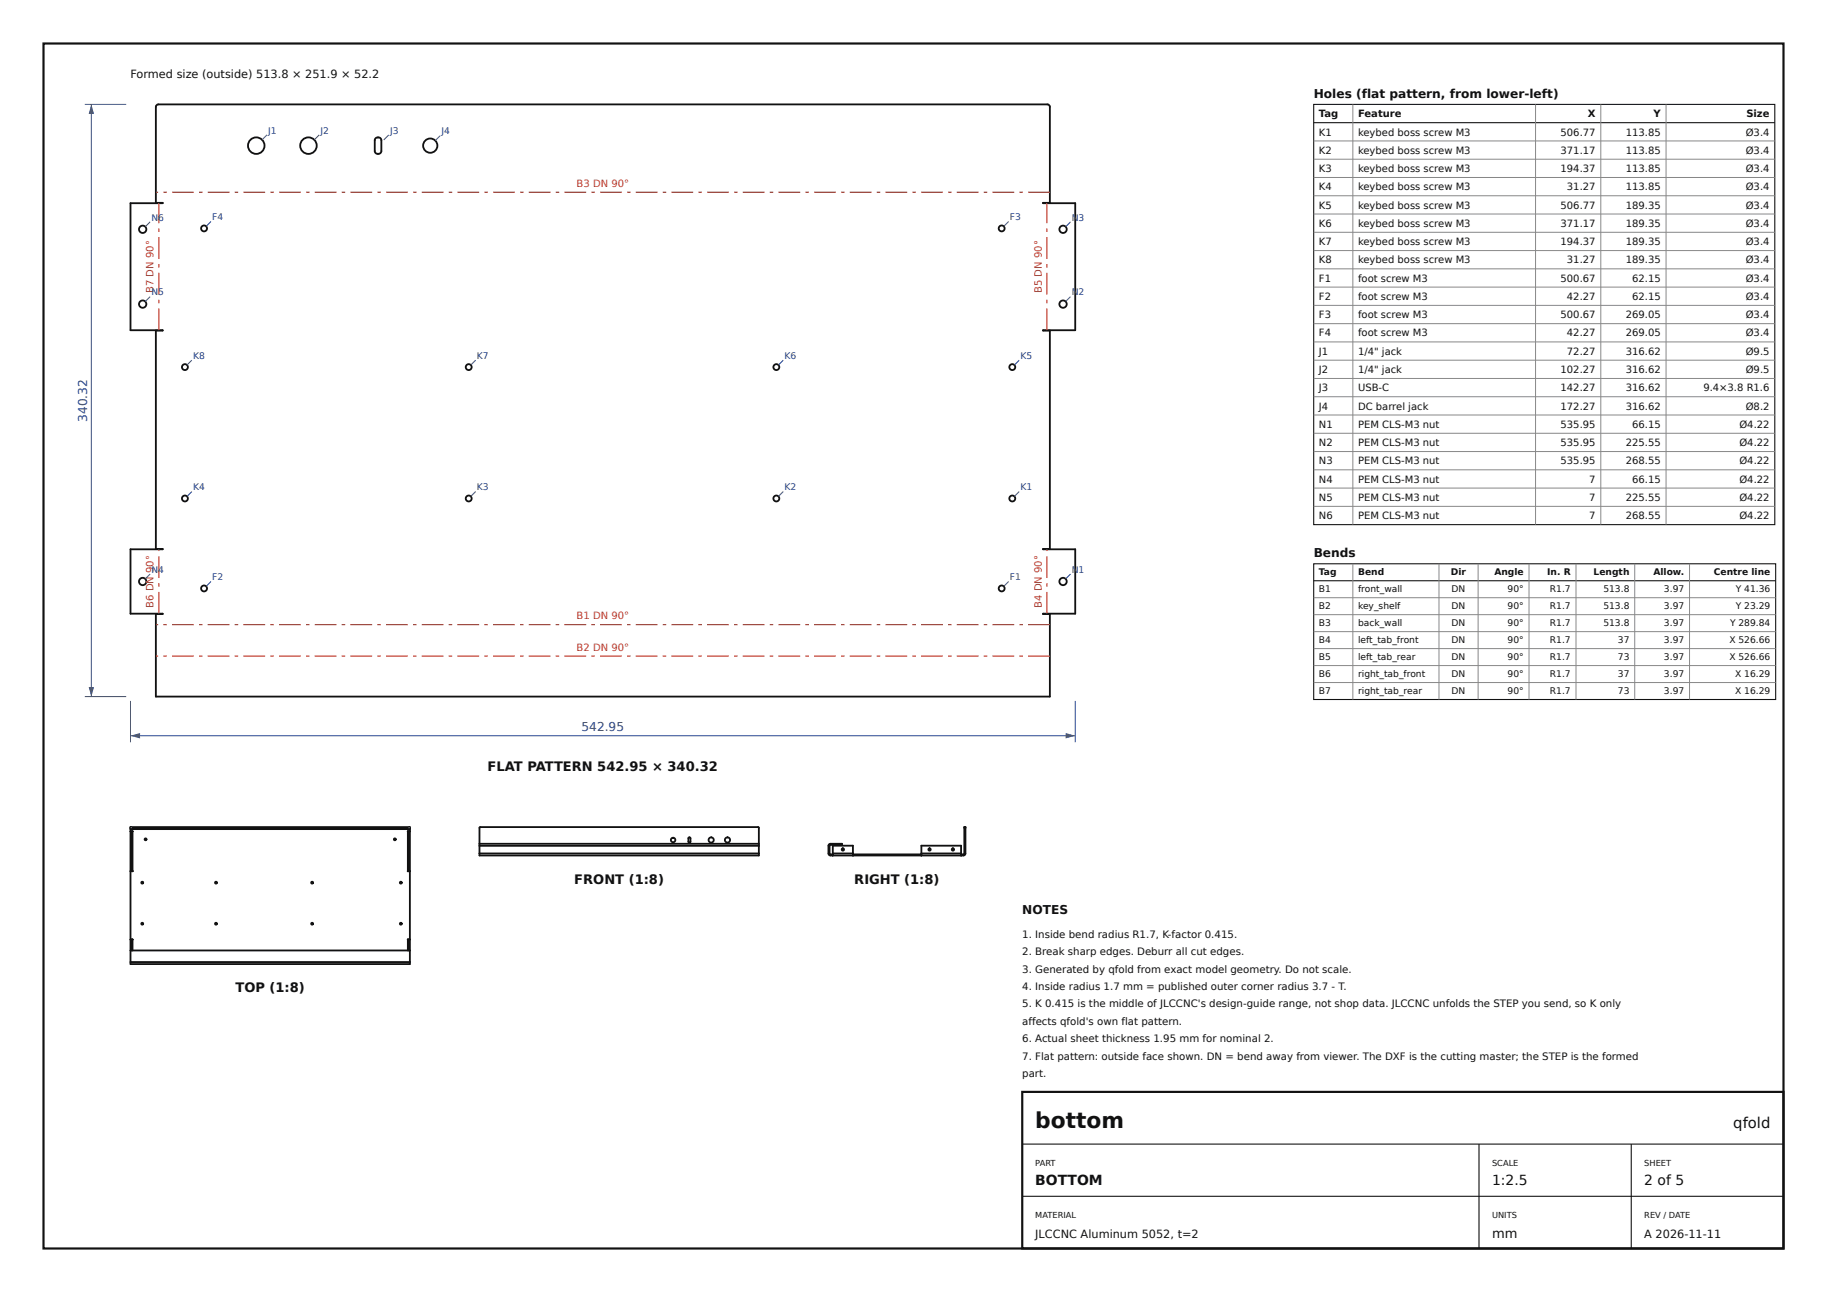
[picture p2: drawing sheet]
<svg xmlns="http://www.w3.org/2000/svg" width="420mm" height="297mm" viewBox="0 0 420 297" stroke-linecap="round" stroke-linejoin="round" font-family="sans-serif">
<defs><g id="words">
<text font-size="5" fill="#111" x="238" y="259.4">bottom</text>
<text font-size="3.4" fill="#111" x="398.5" y="259.4">qfold</text>
<g font-size="3.2" fill="#111">
<text x="238" y="272.5">BOTTOM</text>
<text x="343" y="272.5">1:2.5</text>
<text x="378" y="272.5">2 of 5</text>
</g>
<g font-size="3" fill="#111">
<text x="112.1" y="177.1">FLAT PATTERN 542.95 × 340.32</text>
<text x="132" y="203.2">FRONT (1:8)</text>
<text x="196.4" y="203.2">RIGHT (1:8)</text>
<text x="54.1" y="228.1">TOP (1:8)</text>
<text x="343" y="284.5">mm</text>
</g>
<g font-size="2.8" fill="#111">
<text x="302" y="22.5">Holes (flat pattern, from lower-left)</text>
<text x="302" y="128.1">Bends</text>
<text x="235" y="210">NOTES</text>
</g>
<g font-size="2.8" fill="#1d3f8f">
<text x="20" y="97" transform="rotate(-90 20 97)">340.32</text>
<text x="133.7" y="168.1">542.95</text>
</g>
<g font-size="2.6" fill="#111">
<text x="30" y="18">Formed size (outside) 513.8 × 251.9 × 52.2</text>
<text x="238" y="284.5">JLCCNC Aluminum 5052, t=2</text>
<text x="378" y="284.5">A 2026-11-11</text>
</g>
<g font-size="2.3" fill="#111">
<text x="303.2" y="27">Tag</text>
<text x="312.2" y="27">Feature</text>
<text x="365" y="27">X</text>
<text x="380.1" y="27">Y</text>
<text x="401.5" y="27">Size</text>
<text x="303.2" y="31.1">K1</text>
<text x="303.2" y="35.3">K2</text>
<text x="312.2" y="31.1">keybed boss screw M3</text>
<text x="312.2" y="35.3">keybed boss screw M3</text>
<text x="358.8" y="31.1">506.77</text>
<text x="358.8" y="35.3">371.17</text>
<text x="373.8" y="31.1">113.85</text>
<text x="373.8" y="35.3">113.85</text>
<text x="401.3" y="31.1">Ø3.4</text>
<text x="401.3" y="35.3">Ø3.4</text>
<text x="303.2" y="39.5">K3</text>
<text x="312.2" y="39.5">keybed boss screw M3</text>
<text x="358.8" y="39.5">194.37</text>
<text x="373.8" y="39.5">113.85</text>
<text x="401.3" y="39.5">Ø3.4</text>
<text x="303.2" y="43.8">K4</text>
<text x="303.2" y="48">K5</text>
<text x="312.2" y="43.8">keybed boss screw M3</text>
<text x="312.2" y="48">keybed boss screw M3</text>
<text x="358.8" y="48">506.77</text>
<text x="360.2" y="43.8">31.27</text>
<text x="373.8" y="43.8">113.85</text>
<text x="373.8" y="48">189.35</text>
<text x="401.3" y="43.8">Ø3.4</text>
<text x="401.3" y="48">Ø3.4</text>
<text x="303.2" y="52.2">K6</text>
<text x="312.2" y="52.2">keybed boss screw M3</text>
<text x="358.8" y="52.2">371.17</text>
<text x="373.8" y="52.2">189.35</text>
<text x="401.3" y="52.2">Ø3.4</text>
<text x="303.2" y="56.3">K7</text>
<text x="312.2" y="56.3">keybed boss screw M3</text>
<text x="358.8" y="56.3">194.37</text>
<text x="373.8" y="56.3">189.35</text>
<text x="401.3" y="56.3">Ø3.4</text>
<text x="303.2" y="60.5">K8</text>
<text x="303.2" y="64.8">F1</text>
<text x="312.2" y="60.5">keybed boss screw M3</text>
<text x="312.2" y="64.8">foot screw M3</text>
<text x="358.8" y="64.8">500.67</text>
<text x="360.2" y="60.5">31.27</text>
<text x="373.8" y="60.5">189.35</text>
<text x="375.2" y="64.8">62.15</text>
<text x="401.3" y="60.5">Ø3.4</text>
<text x="401.3" y="64.8">Ø3.4</text>
<text x="303.2" y="69">F2</text>
<text x="312.2" y="69">foot screw M3</text>
<text x="360.2" y="69">42.27</text>
<text x="375.2" y="69">62.15</text>
<text x="401.3" y="69">Ø3.4</text>
<text x="303.2" y="73.2">F3</text>
<text x="303.2" y="77.3">F4</text>
<text x="312.2" y="73.2">foot screw M3</text>
<text x="312.2" y="77.3">foot screw M3</text>
<text x="358.8" y="73.2">500.67</text>
<text x="360.2" y="77.3">42.27</text>
<text x="373.8" y="73.2">269.05</text>
<text x="373.8" y="77.3">269.05</text>
<text x="401.3" y="73.2">Ø3.4</text>
<text x="401.3" y="77.3">Ø3.4</text>
<text x="303.2" y="81.5">J1</text>
<text x="312.2" y="81.5">1/4&quot; jack</text>
<text x="360.2" y="81.5">72.27</text>
<text x="373.8" y="81.5">316.62</text>
<text x="401.3" y="81.5">Ø9.5</text>
<text x="303.2" y="85.7">J2</text>
<text x="303.2" y="90">J3</text>
<text x="312.2" y="85.7">1/4&quot; jack</text>
<text x="312.2" y="90">USB-C</text>
<text x="358.8" y="85.7">102.27</text>
<text x="358.8" y="90">142.27</text>
<text x="373.8" y="85.7">316.62</text>
<text x="373.8" y="90">316.62</text>
<text x="391.6" y="90">9.4×3.8 R1.6</text>
<text x="401.3" y="85.7">Ø9.5</text>
<text x="303.2" y="94.2">J4</text>
<text x="312.2" y="94.2">DC barrel jack</text>
<text x="358.8" y="94.2">172.27</text>
<text x="373.8" y="94.2">316.62</text>
<text x="401.3" y="94.2">Ø8.2</text>
<text x="303.2" y="98.3">N1</text>
<text x="312.2" y="98.3">PEM CLS-M3 nut</text>
<text x="358.8" y="98.3">535.95</text>
<text x="375.2" y="98.3">66.15</text>
<text x="399.9" y="98.3">Ø4.22</text>
<text x="303.2" y="102.5">N2</text>
<text x="303.2" y="106.7">N3</text>
<text x="312.2" y="102.5">PEM CLS-M3 nut</text>
<text x="312.2" y="106.7">PEM CLS-M3 nut</text>
<text x="358.8" y="102.5">535.95</text>
<text x="358.8" y="106.7">535.95</text>
<text x="373.8" y="102.5">225.55</text>
<text x="373.8" y="106.7">268.55</text>
<text x="399.9" y="102.5">Ø4.22</text>
<text x="399.9" y="106.7">Ø4.22</text>
<text x="303.2" y="111">N4</text>
<text x="312.2" y="111">PEM CLS-M3 nut</text>
<text x="365.3" y="111">7</text>
<text x="375.2" y="111">66.15</text>
<text x="399.9" y="111">Ø4.22</text>
<text x="303.2" y="115.2">N5</text>
<text x="303.2" y="119.3">N6</text>
<text x="312.2" y="115.2">PEM CLS-M3 nut</text>
<text x="312.2" y="119.3">PEM CLS-M3 nut</text>
<text x="365.3" y="115.2">7</text>
<text x="365.3" y="119.3">7</text>
<text x="373.8" y="115.2">225.55</text>
<text x="373.8" y="119.3">268.55</text>
<text x="399.9" y="115.2">Ø4.22</text>
<text x="399.9" y="119.3">Ø4.22</text>
<text x="235" y="215.6">1. Inside bend radius R1.7, K-factor 0.415.</text>
<text x="235" y="219.6">2. Break sharp edges. Deburr all cut edges.</text>
<text x="235" y="223.6">3. Generated by qfold from exact model geometry. Do not scale.</text>
<text x="235" y="227.6">4. Inside radius 1.7 mm = published outer corner radius 3.7 - T.</text>
<text x="235" y="231.6">5. K 0.415 is the middle of JLCCNC's design-guide range, not shop data. JLCCNC unfolds the STEP you send, so K only</text>
<text x="235" y="235.6">affects qfold's own flat pattern.</text>
<text x="235" y="239.6">6. Actual sheet thickness 1.95 mm for nominal 2.</text>
<text x="235" y="243.6">7. Flat pattern: outside face shown. DN = bend away from viewer. The DXF is the cutting master; the STEP is the formed</text>
<text x="235" y="247.6">part.</text>
</g>
<g font-size="2.3" fill="#c0392b">
<text x="132.6" y="43">B3 DN 90°</text>
<text x="35.3" y="67.3" transform="rotate(-90 35.3 67.3)">B7 DN 90°</text>
<text x="239.5" y="67.3" transform="rotate(-90 239.5 67.3)">B5 DN 90°</text>
<text x="35.3" y="139.7" transform="rotate(-90 35.3 139.7)">B6 DN 90°</text>
<text x="132.6" y="142.4">B1 DN 90°</text>
<text x="239.5" y="139.7" transform="rotate(-90 239.5 139.7)">B4 DN 90°</text>
<text x="132.6" y="149.6">B2 DN 90°</text>
</g>
<g font-size="2.1" fill="#1d3f8f">
<text x="61.7" y="30.7">J1</text>
<text x="73.7" y="30.7">J2</text>
<text x="89.7" y="30.7">J3</text>
<text x="101.5" y="30.9">J4</text>
<text x="34.8" y="50.7">N6</text>
<text x="48.8" y="50.6">F4</text>
<text x="232.2" y="50.6">F3</text>
<text x="246.4" y="50.7">N3</text>
<text x="34.8" y="67.9">N5</text>
<text x="246.4" y="67.9">N2</text>
<text x="44.4" y="82.5">K8</text>
<text x="109.6" y="82.5">K7</text>
<text x="180.4" y="82.5">K6</text>
<text x="234.6" y="82.5">K5</text>
<text x="44.4" y="112.7">K4</text>
<text x="109.6" y="112.7">K3</text>
<text x="180.4" y="112.7">K2</text>
<text x="234.6" y="112.7">K1</text>
<text x="34.8" y="131.7">N4</text>
<text x="246.4" y="131.7">N1</text>
<text x="48.8" y="133.4">F2</text>
<text x="232.2" y="133.4">F1</text>
</g>
<g font-size="2.1" fill="#111">
<text x="303.2" y="132.3">Tag</text>
<text x="303.2" y="136.1">B1</text>
<text x="312.2" y="132.3">Bend</text>
<text x="312.2" y="136.1">front_wall</text>
<text x="333.6" y="132.3">Dir</text>
<text x="333.7" y="136.1">DN</text>
<text x="343.5" y="132.3">Angle</text>
<text x="346.6" y="136.1">90°</text>
<text x="355.7" y="132.3">In. R</text>
<text x="356.3" y="136.1">R1.7</text>
<text x="366.3" y="132.3">Length</text>
<text x="368.6" y="136.1">513.8</text>
<text x="380.1" y="132.3">Allow.</text>
<text x="382.5" y="136.1">3.97</text>
<text x="394" y="132.3">Centre line</text>
<text x="399" y="136.1">Y 41.36</text>
<text x="303.2" y="140">B2</text>
<text x="303.2" y="143.9">B3</text>
<text x="312.2" y="140">key_shelf</text>
<text x="312.2" y="143.9">back_wall</text>
<text x="333.7" y="140">DN</text>
<text x="333.7" y="143.9">DN</text>
<text x="346.6" y="140">90°</text>
<text x="346.6" y="143.9">90°</text>
<text x="356.3" y="140">R1.7</text>
<text x="356.3" y="143.9">R1.7</text>
<text x="368.6" y="140">513.8</text>
<text x="368.6" y="143.9">513.8</text>
<text x="382.5" y="140">3.97</text>
<text x="382.5" y="143.9">3.97</text>
<text x="397.7" y="143.9">Y 289.84</text>
<text x="399" y="140">Y 23.29</text>
<text x="303.2" y="147.8">B4</text>
<text x="312.2" y="147.8">left_tab_front</text>
<text x="333.7" y="147.8">DN</text>
<text x="346.6" y="147.8">90°</text>
<text x="356.3" y="147.8">R1.7</text>
<text x="371.9" y="147.8">37</text>
<text x="382.5" y="147.8">3.97</text>
<text x="397.6" y="147.8">X 526.66</text>
<text x="303.2" y="151.8">B5</text>
<text x="303.2" y="155.7">B6</text>
<text x="312.2" y="151.8">left_tab_rear</text>
<text x="312.2" y="155.7">right_tab_front</text>
<text x="333.7" y="151.8">DN</text>
<text x="333.7" y="155.7">DN</text>
<text x="346.6" y="151.8">90°</text>
<text x="346.6" y="155.7">90°</text>
<text x="356.3" y="151.8">R1.7</text>
<text x="356.3" y="155.7">R1.7</text>
<text x="371.9" y="151.8">73</text>
<text x="371.9" y="155.7">37</text>
<text x="382.5" y="151.8">3.97</text>
<text x="382.5" y="155.7">3.97</text>
<text x="397.6" y="151.8">X 526.66</text>
<text x="398.9" y="155.7">X 16.29</text>
<text x="303.2" y="159.6">B7</text>
<text x="312.2" y="159.6">right_tab_rear</text>
<text x="333.7" y="159.6">DN</text>
<text x="346.6" y="159.6">90°</text>
<text x="356.3" y="159.6">R1.7</text>
<text x="371.9" y="159.6">73</text>
<text x="382.5" y="159.6">3.97</text>
<text x="398.9" y="159.6">X 16.29</text>
</g>
<g font-size="1.9" fill="#111">
<text x="238" y="268">PART</text>
<text x="343" y="268">SCALE</text>
<text x="378" y="268">SHEET</text>
<text x="238" y="280">MATERIAL</text>
<text x="343" y="280">UNITS</text>
<text x="378" y="280">REV / DATE</text>
</g>
</g></defs>
<path d="M10 10h400v277h-400zM235 251h175v36h-175z" fill="none" stroke="#111" stroke-width=".5"/>
<path d="M235 263h175M235 275h175M340 263v24M375 263v24" fill="none" stroke="#111" stroke-width=".25"/>
<g fill="none" stroke="#111" stroke-width=".42">
<path d="M35.9 24.3l.5-.3 204.7 .1 .2 .5v22l-1.5 .1h7.4v29.2h-7.4l1.5 .1v50.2l-1.5 .1h7.4v14.8h-7.4h1.5v19h-205.5v-19h1.6h-7.4v-14.8h7.4l-1.6-.1v-50.2l1.6-.1h-7.4v-29.2h7.4l-1.6-.1zM86.3 31.8l.7-.2a.64 .64 0 0 1 .7 .6v2.5a.77 .77 0 0 1-.8 .7 .77 .77 0 0 1-.8-.7v-2.5z"/>
<circle cx="58.9" cy="33.5" r="1.9"/>
<circle cx="70.9" cy="33.5" r="1.9"/>
<circle cx="98.9" cy="33.5" r="1.64"/>
<circle cx="32.8" cy="52.7" r=".84"/>
<circle cx="46.9" cy="52.5" r=".68"/>
<circle cx="230.3" cy="52.5" r=".68"/>
<circle cx="244.4" cy="52.7" r=".84"/>
<circle cx="32.8" cy="69.9" r=".84"/>
<circle cx="244.4" cy="69.9" r=".84"/>
<circle cx="42.5" cy="84.4" r=".68"/>
<circle cx="107.7" cy="84.4" r=".68"/>
<circle cx="178.5" cy="84.4" r=".68"/>
<circle cx="232.7" cy="84.4" r=".68"/>
<circle cx="42.5" cy="114.6" r=".68"/>
<circle cx="107.7" cy="114.6" r=".68"/>
<circle cx="178.5" cy="114.6" r=".68"/>
<circle cx="232.7" cy="114.6" r=".68"/>
<circle cx="32.8" cy="133.7" r=".84"/>
<circle cx="46.9" cy="135.3" r=".68"/>
<circle cx="230.3" cy="135.3" r=".68"/>
<circle cx="244.4" cy="133.7" r=".84"/>
</g>
<path d="M241.3 44.2h-205.5M36.5 75.9v-29.2M240.7 75.9v-29.2M36.5 141.1v-14.8M240.7 141.1v-14.8M241.3 143.6h-205.5M241.3 150.8h-205.5" fill="none" stroke="#c0392b" stroke-width=".28" stroke-dasharray="5 1.2 .8 1.2" stroke-linecap="butt"/>
<path d="M30 161.1v9.5M30 169.1h217.2M247.2 161.1v9.5" fill="none" stroke="#1d3f8f" stroke-width=".23"/>
<g fill="#1d3f8f">
<path d="M30 169.1l2.2-.6v1.2z"/>
<path d="M245 168.5l2.2 .6-2.2 .6z"/>
</g>
<path d="M19.5 24h9.5M21 24v136.1M19.5 160.1h9.5" fill="none" stroke="#1d3f8f" stroke-width=".23"/>
<g fill="#1d3f8f">
<path d="M20.4 157.9h1.2l-.6 2.2z"/>
<path d="M21 24l.6 2.2h-1.2z"/>
</g>
<g fill="none" stroke="#1d3f8f" stroke-width=".23">
<path d="M61.4 31l-1.2 1.1M73.4 31l-1.2 1.1M89.4 31l-1.2 1.2M101.2 31.2l-1.1 1.1M34.5 51l-1.1 1.1M48.5 50.9l-1.1 1.1M231.9 50.9l-1.2 1.1M246.1 51l-1.1 1.1M34.5 68.2l-1.1 1.1M246.1 68.2l-1.1 1.1M44.1 82.8l-1.1 1.1M109.3 82.8l-1.1 1.1"/>
<path d="M180.1 82.8l-1.2 1.1M234.3 82.8l-1.1 1.1M44.1 113l-1.1 1.1M109.3 113l-1.1 1.1M180.1 113l-1.2 1.1M234.3 113l-1.1 1.1M34.5 132l-1.1 1.1M48.5 133.7l-1.1 1.1M231.9 133.7l-1.2 1.1M246.1 132l-1.1 1.1"/>
</g>
<path d="M302 24h106v96.6h-106zM302 28.2h106M302 129.6h106.2v31.2h-106.2zM302 133.5h106.2" fill="none" stroke="#111" stroke-width=".25"/>
<g fill="none" stroke="#888" stroke-width=".23">
<path d="M302 32.4h106M302 36.6h106M311 24v96.6M353 24v96.6M368 24v96.6M383 24v96.6M302 40.8h106M302 45h106M302 49.2h106M302 53.4h106M302 57.6h106M302 61.8h106"/>
<path d="M302 66h106M302 70.2h106M302 74.4h106M302 78.6h106M302 82.8h106M302 87h106M302 91.2h106M302 95.4h106M302 99.6h106M302 103.8h106M302 108h106M302 112.2h106"/>
<path d="M302 116.4h106M302 137.4h106.2M311 129.6v31.2M330.8 129.6v31.2M339.8 129.6v31.2M351.5 129.6v31.2M362.3 129.6v31.2M375.8 129.6v31.2M388.4 129.6v31.2M302 141.3h106.2M302 145.2h106.2M302 149.1h106.2"/>
<path d="M302 153h106.2M302 156.9h106.2"/>
</g>
<g fill="none" stroke="#111" stroke-width=".42">
<path d="M30 190.1h64.2v31.5h-64.2zM30 191.1h.5v9.2h-.5M30 191.1h.5M30 190.6h64.2M30 190.4h64.2M30.2 191.1v9.2M93.7 191.1h.5M94 191.1v9.2M94.2 191.1h-.5v9.2h.5M110.2 194.4h64.3M110.2 196.2h64.3M110.2 194h64.3"/>
<path d="M110.3 190.2l64-.1 .2 .2v6.4h-64.3zM158.3 192.6l.4 .1v.8l-.1 .2-.3-.2zM191.4 196.4l-.7-.1 .1-2 2.8-.1v-.2h-2.8l-.3 .4v1.8l.4 .5 30.7-.1 .3-.4v-6.1h-.2v6.1l-.2 .2h-.6M191.4 196.7v-2.3h4.7v2.3M191.4 196.2h4.7M196.1 196.4h15.7M211.8 196.4v.3M211.8 196.7v-2.3h9.1v2.3M211.8 196.2h9.1M221 196.4v.3M221.7 190.3h.2M30 216h.5v2.5"/>
<path d="M30 200.3h.5M30 218.5h64.2M30.2 216v2.5M93.7 200.3h.5M94 216v2.5M94.2 216h-.5l.1 2.5M30 221.2h64.2"/>
<circle cx="33.5" cy="192.9" r=".21"/>
<circle cx="90.8" cy="192.9" r=".21"/>
<circle cx="154.7" cy="193.1" r=".51"/>
<circle cx="163.5" cy="193.1" r=".59"/>
<circle cx="167.2" cy="193.1" r=".59"/>
<circle cx="193.8" cy="195.3" r=".26"/>
<circle cx="213.7" cy="195.3" r=".26"/>
<circle cx="219.1" cy="195.3" r=".26"/>
<circle cx="32.7" cy="212.3" r=".21"/>
<circle cx="32.7" cy="202.9" r=".21"/>
<circle cx="49.6" cy="212.3" r=".21"/>
<circle cx="49.6" cy="202.9" r=".21"/>
<circle cx="71.7" cy="212.3" r=".21"/>
<circle cx="71.8" cy="202.9" r=".21"/>
<circle cx="92.1" cy="212.3" r=".21"/>
<circle cx="92.1" cy="202.9" r=".21"/>
</g>
<path d="M30.2 190.1v.3M94 190.1v.3" fill="none" stroke="#9a9a9a" stroke-width=".23"/>
<use href="#words"/>
</svg>
